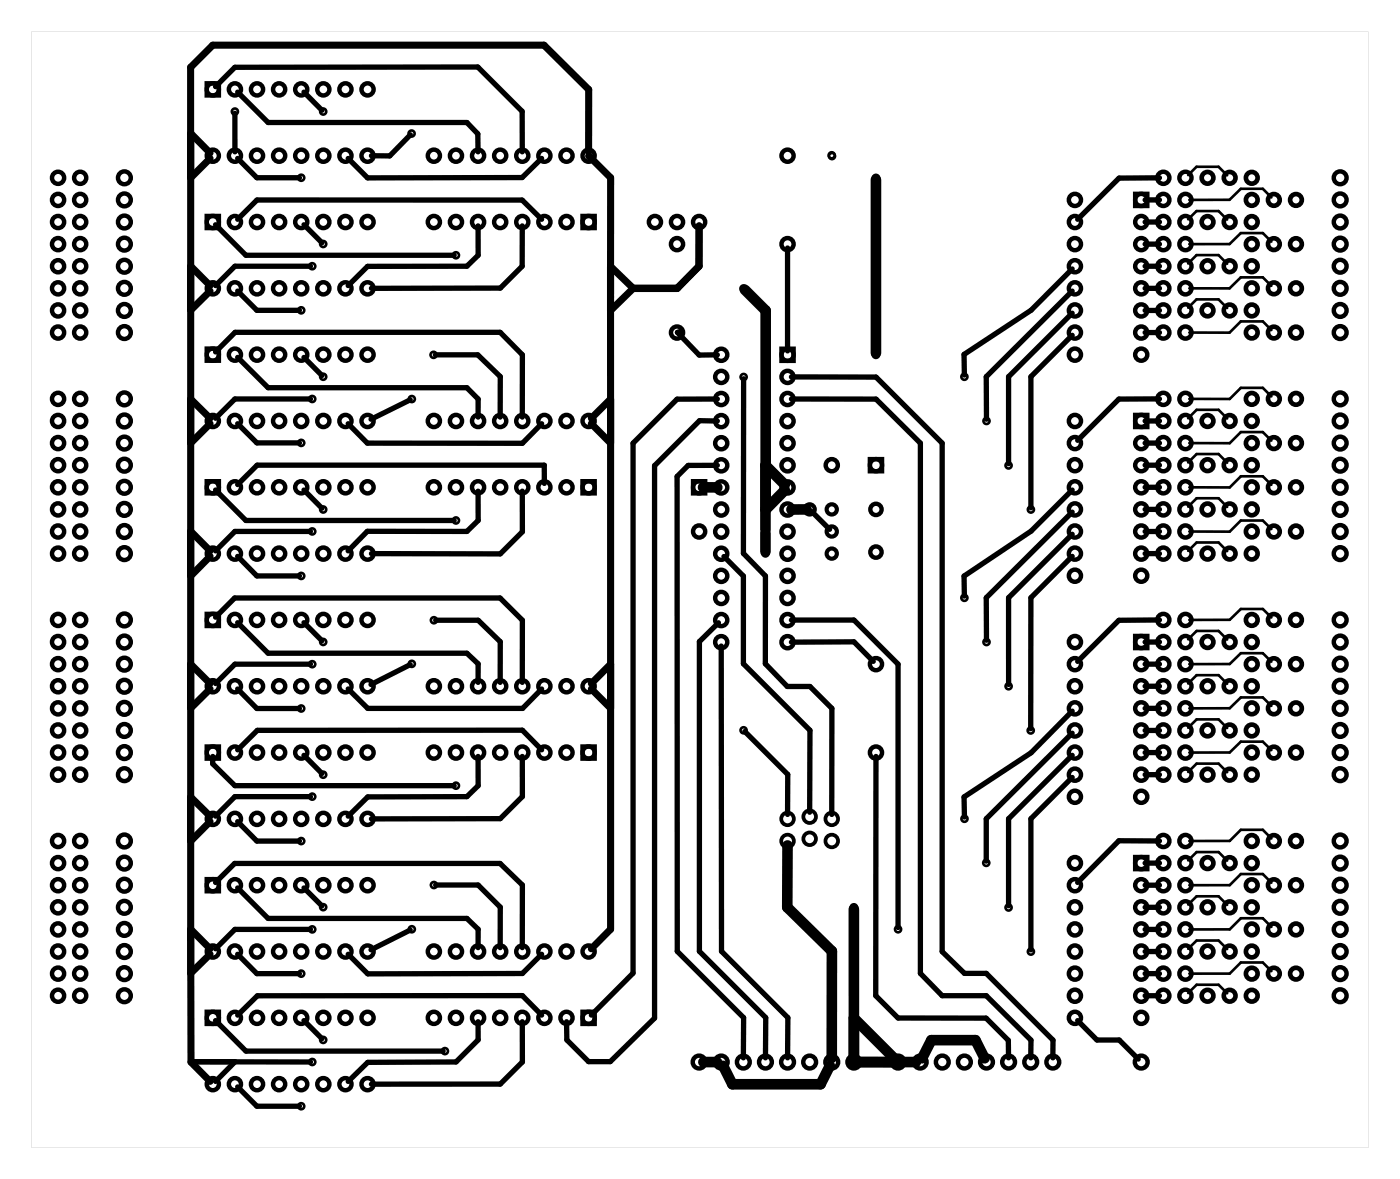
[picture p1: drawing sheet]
<svg xmlns="http://www.w3.org/2000/svg" width="161mm" height="135mm" viewBox="0 0 161 135" stroke-linecap="round" stroke-linejoin="round" font-family="sans-serif">
<path d="M3.6 3.6v128.3h153.6v-128.3zM3.6 3.6h153.6v128.3h-153.6z" fill="#000"/>
<g fill="none" stroke="#000" stroke-width=".51">
<path d="M23.8 9.6h1.4v1.4h-1.4zM23.8 24.8h1.4v1.4h-1.4zM66.9 24.8h1.4v1.4h-1.4zM130.4 22.3h1.4v1.4h-1.4zM23.8 40.1h1.4v1.3h-1.4zM23.8 55.3h1.4v1.4h-1.4zM66.9 55.3h1.4v1.4h-1.4zM79.6 55.3h1.4v1.4h-1.4zM89.8 40.1h1.4v1.4h-1.4zM100 52.8h1.4v1.3h-1.4zM130.4 47.7h1.4v1.4h-1.4zM23.8 70.5h1.4v1.4h-1.4z"/>
<path d="M130.4 73.1h1.4v1.4h-1.4zM23.8 85.8h1.4v1.4h-1.4zM66.9 85.8h1.4v1.4h-1.4zM130.4 98.5h1.4v1.4h-1.4zM23.8 101h1.4v1.4h-1.4zM23.8 116.3h1.4v1.3h-1.4zM66.9 116.3h1.4v1.3h-1.4z"/>
<circle cx="24.5" cy="17.9" r=".7"/>
<circle cx="24.5" cy="10.3" r=".7"/>
<circle cx="27" cy="17.9" r=".7"/>
<circle cx="27" cy="10.3" r=".7"/>
<circle cx="29.5" cy="17.9" r=".7"/>
<circle cx="29.5" cy="10.3" r=".7"/>
<circle cx="32.1" cy="17.9" r=".7"/>
<circle cx="32.1" cy="10.3" r=".7"/>
<circle cx="34.6" cy="17.9" r=".7"/>
<circle cx="34.6" cy="10.3" r=".7"/>
<circle cx="37.2" cy="17.9" r=".7"/>
<circle cx="37.2" cy="10.3" r=".7"/>
<circle cx="39.7" cy="17.9" r=".7"/>
<circle cx="39.7" cy="10.3" r=".7"/>
<circle cx="42.2" cy="17.9" r=".7"/>
<circle cx="42.2" cy="10.3" r=".7"/>
<circle cx="49.9" cy="17.9" r=".7"/>
<circle cx="52.4" cy="17.9" r=".7"/>
<circle cx="54.9" cy="17.9" r=".7"/>
<circle cx="57.5" cy="17.9" r=".7"/>
<circle cx="60" cy="17.9" r=".7"/>
<circle cx="62.6" cy="17.9" r=".7"/>
<circle cx="65.1" cy="17.9" r=".7"/>
<circle cx="67.6" cy="17.9" r=".7"/>
<circle cx="90.5" cy="17.9" r=".7"/>
<circle cx="6.7" cy="35.7" r=".7"/>
<circle cx="6.7" cy="38.2" r=".7"/>
<circle cx="6.7" cy="20.4" r=".7"/>
<circle cx="6.7" cy="23" r=".7"/>
<circle cx="6.7" cy="28.1" r=".7"/>
<circle cx="6.7" cy="33.1" r=".7"/>
<circle cx="6.7" cy="25.5" r=".7"/>
<circle cx="6.7" cy="30.6" r=".7"/>
<circle cx="9.2" cy="35.7" r=".7"/>
<circle cx="9.2" cy="38.2" r=".7"/>
<circle cx="9.2" cy="33.1" r=".7"/>
<circle cx="9.2" cy="30.6" r=".7"/>
<circle cx="9.2" cy="23" r=".7"/>
<circle cx="9.2" cy="25.5" r=".7"/>
<circle cx="9.2" cy="28.1" r=".7"/>
<circle cx="9.2" cy="20.4" r=".7"/>
<circle cx="14.3" cy="35.7" r=".74"/>
<circle cx="14.3" cy="38.2" r=".74"/>
<circle cx="14.3" cy="30.6" r=".74"/>
<circle cx="14.3" cy="33.1" r=".74"/>
<circle cx="14.3" cy="25.5" r=".74"/>
<circle cx="14.3" cy="28.1" r=".74"/>
<circle cx="14.3" cy="20.4" r=".74"/>
<circle cx="14.3" cy="23" r=".74"/>
<circle cx="24.5" cy="33.1" r=".7"/>
<circle cx="24.5" cy="25.5" r=".7"/>
<circle cx="27" cy="33.1" r=".7"/>
<circle cx="27" cy="25.5" r=".7"/>
<circle cx="29.5" cy="33.1" r=".7"/>
<circle cx="29.5" cy="25.5" r=".7"/>
<circle cx="32.1" cy="33.1" r=".7"/>
<circle cx="32.1" cy="25.5" r=".7"/>
<circle cx="34.6" cy="33.1" r=".7"/>
<circle cx="34.6" cy="25.5" r=".7"/>
<circle cx="37.2" cy="33.1" r=".7"/>
<circle cx="37.2" cy="25.5" r=".7"/>
<circle cx="39.7" cy="33.1" r=".7"/>
<circle cx="39.7" cy="25.5" r=".7"/>
<circle cx="42.2" cy="33.1" r=".7"/>
<circle cx="42.2" cy="25.5" r=".7"/>
<circle cx="49.9" cy="25.5" r=".7"/>
<circle cx="52.4" cy="25.5" r=".7"/>
<circle cx="54.9" cy="25.5" r=".7"/>
<circle cx="57.5" cy="25.5" r=".7"/>
<circle cx="60" cy="25.5" r=".7"/>
<circle cx="62.6" cy="25.5" r=".7"/>
<circle cx="65.1" cy="25.5" r=".7"/>
<circle cx="67.6" cy="25.5" r=".7"/>
<circle cx="75.3" cy="25.5" r=".7"/>
<circle cx="77.8" cy="38.2" r=".7"/>
<circle cx="77.8" cy="28.1" r=".7"/>
<circle cx="77.8" cy="25.5" r=".7"/>
<circle cx="80.3" cy="25.5" r=".7"/>
<circle cx="90.5" cy="28.1" r=".7"/>
<circle cx="123.5" cy="23" r=".7"/>
<circle cx="123.5" cy="30.6" r=".7"/>
<circle cx="123.5" cy="38.2" r=".7"/>
<circle cx="123.5" cy="35.7" r=".7"/>
<circle cx="123.5" cy="25.5" r=".7"/>
<circle cx="123.5" cy="28.1" r=".7"/>
<circle cx="123.5" cy="33.1" r=".7"/>
<circle cx="131.1" cy="23" r=".7"/>
<circle cx="131.1" cy="33.1" r=".7"/>
<circle cx="131.1" cy="30.6" r=".7"/>
<circle cx="131.1" cy="38.2" r=".7"/>
<circle cx="131.1" cy="25.5" r=".7"/>
<circle cx="131.1" cy="35.7" r=".7"/>
<circle cx="131.1" cy="28.1" r=".7"/>
<circle cx="133.7" cy="38.2" r=".7"/>
<circle cx="133.7" cy="30.6" r=".7"/>
<circle cx="133.7" cy="33.1" r=".7"/>
<circle cx="133.7" cy="35.7" r=".7"/>
<circle cx="133.7" cy="28.1" r=".7"/>
<circle cx="133.7" cy="25.5" r=".7"/>
<circle cx="133.7" cy="23" r=".7"/>
<circle cx="133.7" cy="20.4" r=".7"/>
<circle cx="136.2" cy="30.6" r=".7"/>
<circle cx="136.2" cy="23" r=".7"/>
<circle cx="136.2" cy="25.5" r=".7"/>
<circle cx="136.2" cy="20.4" r=".7"/>
<circle cx="136.2" cy="33.1" r=".7"/>
<circle cx="136.2" cy="38.2" r=".7"/>
<circle cx="136.2" cy="28.1" r=".7"/>
<circle cx="136.2" cy="35.7" r=".7"/>
<circle cx="154" cy="38.2" r=".74"/>
<circle cx="154" cy="30.6" r=".74"/>
<circle cx="154" cy="33.1" r=".74"/>
<circle cx="154" cy="35.7" r=".74"/>
<circle cx="154" cy="28.1" r=".74"/>
<circle cx="154" cy="25.5" r=".74"/>
<circle cx="154" cy="20.4" r=".74"/>
<circle cx="154" cy="23" r=".74"/>
<circle cx="6.7" cy="53.5" r=".7"/>
<circle cx="6.7" cy="50.9" r=".7"/>
<circle cx="6.7" cy="56" r=".7"/>
<circle cx="6.7" cy="48.4" r=".7"/>
<circle cx="6.7" cy="45.8" r=".7"/>
<circle cx="6.7" cy="58.5" r=".7"/>
<circle cx="9.2" cy="53.5" r=".7"/>
<circle cx="9.2" cy="48.4" r=".7"/>
<circle cx="9.2" cy="50.9" r=".7"/>
<circle cx="9.2" cy="56" r=".7"/>
<circle cx="9.2" cy="45.8" r=".7"/>
<circle cx="9.2" cy="58.5" r=".7"/>
<circle cx="14.3" cy="58.5" r=".74"/>
<circle cx="14.3" cy="56" r=".74"/>
<circle cx="14.3" cy="53.5" r=".74"/>
<circle cx="14.3" cy="50.9" r=".74"/>
<circle cx="14.3" cy="45.8" r=".74"/>
<circle cx="14.3" cy="48.4" r=".74"/>
<circle cx="24.5" cy="48.4" r=".7"/>
<circle cx="24.5" cy="40.8" r=".7"/>
<circle cx="24.5" cy="56" r=".7"/>
<circle cx="27" cy="48.4" r=".7"/>
<circle cx="27" cy="40.8" r=".7"/>
<circle cx="27" cy="56" r=".7"/>
<circle cx="29.5" cy="48.4" r=".7"/>
<circle cx="29.5" cy="40.8" r=".7"/>
<circle cx="29.5" cy="56" r=".7"/>
<circle cx="32.1" cy="48.4" r=".7"/>
<circle cx="32.1" cy="56" r=".7"/>
<circle cx="32.1" cy="40.8" r=".7"/>
<circle cx="34.6" cy="48.4" r=".7"/>
<circle cx="34.6" cy="40.8" r=".7"/>
<circle cx="34.6" cy="56" r=".7"/>
<circle cx="37.2" cy="48.4" r=".7"/>
<circle cx="37.2" cy="40.8" r=".7"/>
<circle cx="37.2" cy="56" r=".7"/>
<circle cx="39.7" cy="48.4" r=".7"/>
<circle cx="39.7" cy="56" r=".7"/>
<circle cx="39.7" cy="40.8" r=".7"/>
<circle cx="42.2" cy="48.4" r=".7"/>
<circle cx="42.2" cy="40.8" r=".7"/>
<circle cx="42.2" cy="56" r=".7"/>
<circle cx="49.9" cy="56" r=".7"/>
<circle cx="49.9" cy="48.4" r=".7"/>
<circle cx="52.4" cy="56" r=".7"/>
<circle cx="52.4" cy="48.4" r=".7"/>
<circle cx="54.9" cy="56" r=".7"/>
<circle cx="54.9" cy="48.4" r=".7"/>
<circle cx="57.5" cy="56" r=".7"/>
<circle cx="57.5" cy="48.4" r=".7"/>
<circle cx="60" cy="56" r=".7"/>
<circle cx="60" cy="48.4" r=".7"/>
<circle cx="62.6" cy="56" r=".7"/>
<circle cx="62.6" cy="48.4" r=".7"/>
<circle cx="65.1" cy="56" r=".7"/>
<circle cx="65.1" cy="48.4" r=".7"/>
<circle cx="67.6" cy="56" r=".7"/>
<circle cx="67.6" cy="48.4" r=".7"/>
<circle cx="80.3" cy="56" r=".7"/>
<circle cx="82.9" cy="40.8" r=".7"/>
<circle cx="82.9" cy="58.5" r=".7"/>
<circle cx="82.9" cy="50.9" r=".7"/>
<circle cx="82.9" cy="48.4" r=".7"/>
<circle cx="82.9" cy="56" r=".7"/>
<circle cx="82.9" cy="53.5" r=".7"/>
<circle cx="82.9" cy="45.8" r=".7"/>
<circle cx="82.9" cy="43.3" r=".7"/>
<circle cx="90.5" cy="40.8" r=".7"/>
<circle cx="90.5" cy="58.5" r=".7"/>
<circle cx="90.5" cy="53.5" r=".7"/>
<circle cx="90.5" cy="50.9" r=".7"/>
<circle cx="90.5" cy="43.3" r=".7"/>
<circle cx="90.5" cy="45.8" r=".7"/>
<circle cx="90.5" cy="48.4" r=".7"/>
<circle cx="90.5" cy="56" r=".7"/>
<circle cx="95.6" cy="53.5" r=".7"/>
<circle cx="100.7" cy="53.5" r=".7"/>
<circle cx="123.5" cy="48.4" r=".7"/>
<circle cx="123.5" cy="53.5" r=".7"/>
<circle cx="123.5" cy="50.9" r=".7"/>
<circle cx="123.5" cy="56" r=".7"/>
<circle cx="123.5" cy="58.5" r=".7"/>
<circle cx="123.5" cy="40.8" r=".7"/>
<circle cx="131.1" cy="48.4" r=".7"/>
<circle cx="131.1" cy="53.5" r=".7"/>
<circle cx="131.1" cy="40.8" r=".7"/>
<circle cx="131.1" cy="56" r=".7"/>
<circle cx="131.1" cy="58.5" r=".7"/>
<circle cx="131.1" cy="50.9" r=".7"/>
<circle cx="133.7" cy="58.5" r=".7"/>
<circle cx="133.7" cy="48.4" r=".7"/>
<circle cx="133.7" cy="50.9" r=".7"/>
<circle cx="133.7" cy="45.8" r=".7"/>
<circle cx="133.7" cy="53.5" r=".7"/>
<circle cx="133.7" cy="56" r=".7"/>
<circle cx="136.2" cy="48.4" r=".7"/>
<circle cx="136.2" cy="58.5" r=".7"/>
<circle cx="136.2" cy="50.9" r=".7"/>
<circle cx="136.2" cy="56" r=".7"/>
<circle cx="136.2" cy="53.5" r=".7"/>
<circle cx="136.2" cy="45.8" r=".7"/>
<circle cx="154" cy="56" r=".74"/>
<circle cx="154" cy="58.5" r=".74"/>
<circle cx="154" cy="50.9" r=".74"/>
<circle cx="154" cy="53.5" r=".74"/>
<circle cx="154" cy="45.8" r=".74"/>
<circle cx="154" cy="48.4" r=".74"/>
<circle cx="6.7" cy="63.6" r=".7"/>
<circle cx="6.7" cy="78.9" r=".7"/>
<circle cx="6.7" cy="71.2" r=".7"/>
<circle cx="6.7" cy="73.8" r=".7"/>
<circle cx="6.7" cy="76.3" r=".7"/>
<circle cx="6.7" cy="61.1" r=".7"/>
<circle cx="9.2" cy="78.9" r=".7"/>
<circle cx="9.2" cy="61.1" r=".7"/>
<circle cx="9.2" cy="71.2" r=".7"/>
<circle cx="9.2" cy="73.8" r=".7"/>
<circle cx="9.2" cy="63.6" r=".7"/>
<circle cx="9.2" cy="76.3" r=".7"/>
<circle cx="14.3" cy="61.1" r=".74"/>
<circle cx="14.3" cy="63.6" r=".74"/>
<circle cx="14.3" cy="76.3" r=".74"/>
<circle cx="14.3" cy="78.9" r=".74"/>
<circle cx="14.3" cy="71.2" r=".74"/>
<circle cx="14.3" cy="73.8" r=".74"/>
<circle cx="24.5" cy="63.6" r=".7"/>
<circle cx="24.5" cy="78.9" r=".7"/>
<circle cx="24.5" cy="71.2" r=".7"/>
<circle cx="27" cy="78.9" r=".7"/>
<circle cx="27" cy="63.6" r=".7"/>
<circle cx="27" cy="71.2" r=".7"/>
<circle cx="29.5" cy="78.9" r=".7"/>
<circle cx="29.5" cy="63.6" r=".7"/>
<circle cx="29.5" cy="71.2" r=".7"/>
<circle cx="32.1" cy="63.6" r=".7"/>
<circle cx="32.1" cy="78.9" r=".7"/>
<circle cx="32.1" cy="71.2" r=".7"/>
<circle cx="34.6" cy="63.6" r=".7"/>
<circle cx="34.6" cy="78.9" r=".7"/>
<circle cx="34.6" cy="71.2" r=".7"/>
<circle cx="37.2" cy="63.6" r=".7"/>
<circle cx="37.2" cy="78.9" r=".7"/>
<circle cx="37.2" cy="71.2" r=".7"/>
<circle cx="39.7" cy="78.9" r=".7"/>
<circle cx="39.7" cy="63.6" r=".7"/>
<circle cx="39.7" cy="71.2" r=".7"/>
<circle cx="42.2" cy="63.6" r=".7"/>
<circle cx="42.2" cy="78.9" r=".7"/>
<circle cx="42.2" cy="71.2" r=".7"/>
<circle cx="49.9" cy="78.9" r=".7"/>
<circle cx="52.4" cy="78.9" r=".7"/>
<circle cx="54.9" cy="78.9" r=".7"/>
<circle cx="57.5" cy="78.9" r=".7"/>
<circle cx="60" cy="78.9" r=".7"/>
<circle cx="62.6" cy="78.9" r=".7"/>
<circle cx="65.1" cy="78.9" r=".7"/>
<circle cx="67.6" cy="78.9" r=".7"/>
<circle cx="80.3" cy="61.1" r=".7"/>
<circle cx="82.9" cy="63.6" r=".7"/>
<circle cx="82.9" cy="68.7" r=".7"/>
<circle cx="82.9" cy="71.2" r=".7"/>
<circle cx="82.9" cy="73.8" r=".7"/>
<circle cx="82.9" cy="66.2" r=".7"/>
<circle cx="82.9" cy="61.1" r=".7"/>
<circle cx="90.5" cy="73.8" r=".7"/>
<circle cx="90.5" cy="63.6" r=".7"/>
<circle cx="90.5" cy="68.7" r=".7"/>
<circle cx="90.5" cy="66.2" r=".7"/>
<circle cx="90.5" cy="71.2" r=".7"/>
<circle cx="90.5" cy="61.1" r=".7"/>
<circle cx="100.7" cy="76.3" r=".7"/>
<circle cx="123.5" cy="73.8" r=".7"/>
<circle cx="123.5" cy="76.3" r=".7"/>
<circle cx="123.5" cy="78.9" r=".7"/>
<circle cx="123.5" cy="61.1" r=".7"/>
<circle cx="123.5" cy="63.6" r=".7"/>
<circle cx="123.5" cy="66.2" r=".7"/>
<circle cx="131.1" cy="73.8" r=".7"/>
<circle cx="131.1" cy="76.3" r=".7"/>
<circle cx="131.1" cy="66.2" r=".7"/>
<circle cx="131.1" cy="78.9" r=".7"/>
<circle cx="131.1" cy="63.6" r=".7"/>
<circle cx="131.1" cy="61.1" r=".7"/>
<circle cx="133.7" cy="71.2" r=".7"/>
<circle cx="133.7" cy="78.9" r=".7"/>
<circle cx="133.7" cy="73.8" r=".7"/>
<circle cx="133.7" cy="63.6" r=".7"/>
<circle cx="133.7" cy="76.3" r=".7"/>
<circle cx="133.7" cy="61.1" r=".7"/>
<circle cx="136.2" cy="78.9" r=".7"/>
<circle cx="136.2" cy="71.2" r=".7"/>
<circle cx="136.2" cy="73.8" r=".7"/>
<circle cx="136.2" cy="63.6" r=".7"/>
<circle cx="136.2" cy="76.3" r=".7"/>
<circle cx="136.2" cy="61.1" r=".7"/>
<circle cx="154" cy="61.1" r=".74"/>
<circle cx="154" cy="63.6" r=".74"/>
<circle cx="154" cy="78.9" r=".74"/>
<circle cx="154" cy="76.3" r=".74"/>
<circle cx="154" cy="71.2" r=".74"/>
<circle cx="154" cy="73.8" r=".74"/>
<circle cx="6.7" cy="99.2" r=".7"/>
<circle cx="6.7" cy="83.9" r=".7"/>
<circle cx="6.7" cy="81.4" r=".7"/>
<circle cx="6.7" cy="89" r=".7"/>
<circle cx="6.7" cy="86.5" r=".7"/>
<circle cx="6.7" cy="96.6" r=".7"/>
<circle cx="9.2" cy="99.2" r=".7"/>
<circle cx="9.2" cy="96.6" r=".7"/>
<circle cx="9.2" cy="89" r=".7"/>
<circle cx="9.2" cy="83.9" r=".7"/>
<circle cx="9.2" cy="86.5" r=".7"/>
<circle cx="9.2" cy="81.4" r=".7"/>
<circle cx="14.3" cy="81.4" r=".74"/>
<circle cx="14.3" cy="86.5" r=".74"/>
<circle cx="14.3" cy="83.9" r=".74"/>
<circle cx="14.3" cy="89" r=".74"/>
<circle cx="14.3" cy="96.6" r=".74"/>
<circle cx="14.3" cy="99.2" r=".74"/>
<circle cx="24.5" cy="94.1" r=".7"/>
<circle cx="24.5" cy="86.5" r=".7"/>
<circle cx="27" cy="94.1" r=".7"/>
<circle cx="27" cy="86.5" r=".7"/>
<circle cx="29.5" cy="94.1" r=".7"/>
<circle cx="29.5" cy="86.5" r=".7"/>
<circle cx="32.1" cy="94.1" r=".7"/>
<circle cx="32.1" cy="86.5" r=".7"/>
<circle cx="34.6" cy="94.1" r=".7"/>
<circle cx="34.6" cy="86.5" r=".7"/>
<circle cx="37.2" cy="94.1" r=".7"/>
<circle cx="37.2" cy="86.5" r=".7"/>
<circle cx="39.7" cy="94.1" r=".7"/>
<circle cx="39.7" cy="86.5" r=".7"/>
<circle cx="42.2" cy="94.1" r=".7"/>
<circle cx="42.2" cy="86.5" r=".7"/>
<circle cx="49.9" cy="86.5" r=".7"/>
<circle cx="52.4" cy="86.5" r=".7"/>
<circle cx="54.9" cy="86.5" r=".7"/>
<circle cx="57.5" cy="86.5" r=".7"/>
<circle cx="60" cy="86.5" r=".7"/>
<circle cx="62.6" cy="86.5" r=".7"/>
<circle cx="65.1" cy="86.5" r=".7"/>
<circle cx="67.6" cy="86.5" r=".7"/>
<circle cx="100.7" cy="86.5" r=".7"/>
<circle cx="123.5" cy="99.2" r=".7"/>
<circle cx="123.5" cy="86.5" r=".7"/>
<circle cx="123.5" cy="89" r=".7"/>
<circle cx="123.5" cy="91.6" r=".7"/>
<circle cx="123.5" cy="81.4" r=".7"/>
<circle cx="123.5" cy="83.9" r=".7"/>
<circle cx="131.1" cy="99.2" r=".7"/>
<circle cx="131.1" cy="83.9" r=".7"/>
<circle cx="131.1" cy="86.5" r=".7"/>
<circle cx="131.1" cy="91.6" r=".7"/>
<circle cx="131.1" cy="81.4" r=".7"/>
<circle cx="131.1" cy="89" r=".7"/>
<circle cx="133.7" cy="83.9" r=".7"/>
<circle cx="133.7" cy="89" r=".7"/>
<circle cx="133.7" cy="99.2" r=".7"/>
<circle cx="133.7" cy="81.4" r=".7"/>
<circle cx="133.7" cy="86.5" r=".7"/>
<circle cx="133.7" cy="96.6" r=".7"/>
<circle cx="136.2" cy="99.2" r=".7"/>
<circle cx="136.2" cy="83.9" r=".7"/>
<circle cx="136.2" cy="89" r=".7"/>
<circle cx="136.2" cy="96.6" r=".7"/>
<circle cx="136.2" cy="81.4" r=".7"/>
<circle cx="136.2" cy="86.5" r=".7"/>
<circle cx="154" cy="81.4" r=".74"/>
<circle cx="154" cy="89" r=".74"/>
<circle cx="154" cy="86.5" r=".74"/>
<circle cx="154" cy="83.9" r=".74"/>
<circle cx="154" cy="96.6" r=".74"/>
<circle cx="154" cy="99.2" r=".74"/>
<circle cx="6.7" cy="111.9" r=".7"/>
<circle cx="6.7" cy="114.4" r=".7"/>
<circle cx="6.7" cy="106.8" r=".7"/>
<circle cx="6.7" cy="109.3" r=".7"/>
<circle cx="6.7" cy="101.7" r=".7"/>
<circle cx="6.7" cy="104.3" r=".7"/>
<circle cx="9.2" cy="114.4" r=".7"/>
<circle cx="9.2" cy="101.7" r=".7"/>
<circle cx="9.2" cy="109.3" r=".7"/>
<circle cx="9.2" cy="111.9" r=".7"/>
<circle cx="9.2" cy="106.8" r=".7"/>
<circle cx="9.2" cy="104.3" r=".7"/>
<circle cx="14.3" cy="114.4" r=".74"/>
<circle cx="14.3" cy="109.3" r=".74"/>
<circle cx="14.3" cy="106.8" r=".74"/>
<circle cx="14.3" cy="111.9" r=".74"/>
<circle cx="14.3" cy="104.3" r=".74"/>
<circle cx="14.3" cy="101.7" r=".74"/>
<circle cx="24.5" cy="109.3" r=".7"/>
<circle cx="24.5" cy="117" r=".7"/>
<circle cx="24.5" cy="101.7" r=".7"/>
<circle cx="27" cy="109.3" r=".7"/>
<circle cx="27" cy="101.7" r=".7"/>
<circle cx="27" cy="117" r=".7"/>
<circle cx="29.5" cy="109.3" r=".7"/>
<circle cx="29.5" cy="101.7" r=".7"/>
<circle cx="29.5" cy="117" r=".7"/>
<circle cx="32.1" cy="109.3" r=".7"/>
<circle cx="32.1" cy="101.7" r=".7"/>
<circle cx="32.1" cy="117" r=".7"/>
<circle cx="34.6" cy="109.3" r=".7"/>
<circle cx="34.6" cy="117" r=".7"/>
<circle cx="34.6" cy="101.7" r=".7"/>
<circle cx="37.2" cy="109.3" r=".7"/>
<circle cx="37.2" cy="117" r=".7"/>
<circle cx="37.2" cy="101.7" r=".7"/>
<circle cx="39.7" cy="109.3" r=".7"/>
<circle cx="39.7" cy="101.7" r=".7"/>
<circle cx="39.7" cy="117" r=".7"/>
<circle cx="42.2" cy="109.3" r=".7"/>
<circle cx="42.2" cy="101.7" r=".7"/>
<circle cx="42.2" cy="117" r=".7"/>
<circle cx="49.9" cy="117" r=".7"/>
<circle cx="49.9" cy="109.3" r=".7"/>
<circle cx="52.4" cy="117" r=".7"/>
<circle cx="52.4" cy="109.3" r=".7"/>
<circle cx="54.9" cy="117" r=".7"/>
<circle cx="54.9" cy="109.3" r=".7"/>
<circle cx="57.5" cy="117" r=".7"/>
<circle cx="57.5" cy="109.3" r=".7"/>
<circle cx="60" cy="117" r=".7"/>
<circle cx="60" cy="109.3" r=".7"/>
<circle cx="62.6" cy="117" r=".7"/>
<circle cx="62.6" cy="109.3" r=".7"/>
<circle cx="65.1" cy="117" r=".7"/>
<circle cx="65.1" cy="109.3" r=".7"/>
<circle cx="67.6" cy="117" r=".7"/>
<circle cx="67.6" cy="109.3" r=".7"/>
<circle cx="123.5" cy="114.4" r=".7"/>
<circle cx="123.5" cy="104.3" r=".7"/>
<circle cx="123.5" cy="101.7" r=".7"/>
<circle cx="123.5" cy="109.3" r=".7"/>
<circle cx="123.5" cy="111.9" r=".7"/>
<circle cx="123.5" cy="117" r=".7"/>
<circle cx="123.5" cy="106.8" r=".7"/>
<circle cx="131.1" cy="114.4" r=".7"/>
<circle cx="131.1" cy="104.3" r=".7"/>
<circle cx="131.1" cy="111.9" r=".7"/>
<circle cx="131.1" cy="106.8" r=".7"/>
<circle cx="131.1" cy="117" r=".7"/>
<circle cx="131.1" cy="109.3" r=".7"/>
<circle cx="131.1" cy="101.7" r=".7"/>
<circle cx="133.7" cy="109.3" r=".7"/>
<circle cx="133.7" cy="106.8" r=".7"/>
<circle cx="133.7" cy="111.9" r=".7"/>
<circle cx="133.7" cy="114.4" r=".7"/>
<circle cx="133.7" cy="101.7" r=".7"/>
<circle cx="133.7" cy="104.3" r=".7"/>
<circle cx="136.2" cy="111.9" r=".7"/>
<circle cx="136.2" cy="114.4" r=".7"/>
<circle cx="136.2" cy="109.3" r=".7"/>
<circle cx="136.2" cy="104.3" r=".7"/>
<circle cx="136.2" cy="101.7" r=".7"/>
<circle cx="136.2" cy="106.8" r=".7"/>
<circle cx="154" cy="109.3" r=".74"/>
<circle cx="154" cy="111.9" r=".74"/>
<circle cx="154" cy="106.8" r=".74"/>
<circle cx="154" cy="114.4" r=".74"/>
<circle cx="154" cy="104.3" r=".74"/>
<circle cx="154" cy="101.7" r=".74"/>
<circle cx="24.5" cy="124.6" r=".7"/>
<circle cx="27" cy="124.6" r=".7"/>
<circle cx="29.5" cy="124.6" r=".7"/>
<circle cx="32.1" cy="124.6" r=".7"/>
<circle cx="34.6" cy="124.6" r=".7"/>
<circle cx="37.2" cy="124.6" r=".7"/>
<circle cx="39.7" cy="124.6" r=".7"/>
<circle cx="42.2" cy="124.6" r=".7"/>
<circle cx="80.3" cy="122" r=".74"/>
<circle cx="82.9" cy="122" r=".74"/>
<circle cx="85.4" cy="122" r=".74"/>
<circle cx="88" cy="122" r=".74"/>
<circle cx="90.5" cy="122" r=".74"/>
<circle cx="93" cy="122" r=".74"/>
<circle cx="95.6" cy="122" r=".74"/>
<circle cx="98.1" cy="122" r=".74"/>
<circle cx="103.2" cy="122" r=".74"/>
<circle cx="105.7" cy="122" r=".74"/>
<circle cx="108.3" cy="122" r=".74"/>
<circle cx="110.8" cy="122" r=".74"/>
<circle cx="113.4" cy="122" r=".74"/>
<circle cx="115.9" cy="122" r=".74"/>
<circle cx="118.4" cy="122" r=".74"/>
<circle cx="121" cy="122" r=".74"/>
<circle cx="131.1" cy="122" r=".74"/>
</g>
<g fill="none" stroke="#000" stroke-width=".3">
<path d="M136.5 30.3l1-1h2.5l1 1M136.5 35.4l1-1h2.5l1 1M136.5 20.1l1-.9h2.5l1 .9M136.5 25.2l1-.9h2.5l1 .9M146.1 32.8l-1-.9h-2.5l-1.3 1.2h-4.6M146.1 27.8l-1-1h-2.5l-1.3 1.2h-4.6M146.1 22.7l-1-1h-2.5l-1.3 1.3h-4.6M146.1 37.9l-1-1h-2.5l-1.3 1.3h-4.6M136.5 48.1l1-1h2.5l1 1M136.5 53.1l1-.9h2.5l1 1M136.5 58.2l1-.9h2.5l1 .9M146.1 55.7l-1-1h-2.5l-1.3 1.3h-4.6"/>
<path d="M146.1 50.6l-1-1h-2.5l-1.3 1.3h-4.6M146.1 45.5l-1-.9h-2.5l-1.3 1.2h-4.6M136.5 63.3l1-1h2.5l1 1M136.5 78.5l1-.9h2.5l1 1M137.5 72.5l-1 1M137.5 72.5h2.5l1 1M146.1 76l-1-.9h-2.5l-1.3 1.2h-4.6M146.1 70.9l-1-.9h-2.5l-1.3 1.2h-4.6M146.1 60.8l-1-1h-2.5l-1.3 1.3h-4.6M136.5 83.6l1-.9h2.5l1 .9M136.5 88.7l1-1h2.5l1 1M136.5 98.9l1-1h2.5l1 1"/>
<path d="M146.1 86.2l-1-1h-2.5l-1.3 1.3h-4.6M146.1 81.1l-1-1h-2.5l-1.3 1.3h-4.6M146.1 96.3l-1-1h-2.5l-1.3 1.3h-4.6M136.5 103.9l1-.9h2.5l1 1M136.5 109l1-.9h2.5l1 .9M136.5 114.1l1-1h2.5l1 1M146.1 111.6l-1-1h-2.5l-1.3 1.3h-4.6M146.1 106.5l-1-1h-2.5l-1.3 1.3h-4.6M146.1 101.4l-1-1h-2.5l-1.3 1.3h-4.6"/>
<circle cx="27" cy="12.8" r=".35"/>
<circle cx="37.1" cy="12.8" r=".35"/>
<circle cx="47.3" cy="15.3" r=".35"/>
<circle cx="95.6" cy="17.8" r=".35"/>
<circle cx="95.6" cy="17.9" r=".35"/>
<circle cx="34.6" cy="35.7" r=".35"/>
<circle cx="34.6" cy="20.4" r=".35"/>
<circle cx="35.9" cy="30.6" r=".35"/>
<circle cx="37.1" cy="28" r=".35"/>
<circle cx="52.4" cy="29.3" r=".35"/>
<circle cx="85.4" cy="33.1" r=".35"/>
<circle cx="100.6" cy="20.4" r=".35"/>
<circle cx="34.6" cy="50.9" r=".35"/>
<circle cx="35.9" cy="45.8" r=".35"/>
<circle cx="37.1" cy="43.3" r=".35"/>
<circle cx="37.1" cy="58.5" r=".35"/>
<circle cx="47.3" cy="45.9" r=".35"/>
<circle cx="49.8" cy="40.8" r=".35"/>
<circle cx="52.4" cy="59.8" r=".35"/>
<circle cx="85.4" cy="43.3" r=".35"/>
<circle cx="100.6" cy="40.8" r=".35"/>
<circle cx="110.8" cy="43.3" r=".35"/>
<circle cx="113.4" cy="48.4" r=".35"/>
<circle cx="115.9" cy="53.5" r=".35"/>
<circle cx="118.5" cy="58.5" r=".35"/>
<circle cx="34.6" cy="66.2" r=".35"/>
<circle cx="35.9" cy="76.3" r=".35"/>
<circle cx="35.9" cy="61.1" r=".35"/>
<circle cx="37.1" cy="73.8" r=".35"/>
<circle cx="47.3" cy="76.3" r=".35"/>
<circle cx="49.9" cy="71.3" r=".35"/>
<circle cx="88" cy="63.6" r=".35"/>
<circle cx="88" cy="61.1" r=".35"/>
<circle cx="110.8" cy="68.7" r=".35"/>
<circle cx="113.4" cy="73.8" r=".35"/>
<circle cx="115.9" cy="78.9" r=".35"/>
<circle cx="34.6" cy="96.6" r=".35"/>
<circle cx="34.6" cy="81.4" r=".35"/>
<circle cx="35.9" cy="91.5" r=".35"/>
<circle cx="37.1" cy="89" r=".35"/>
<circle cx="52.4" cy="90.3" r=".35"/>
<circle cx="85.4" cy="83.9" r=".35"/>
<circle cx="110.8" cy="94.1" r=".35"/>
<circle cx="113.3" cy="99.1" r=".35"/>
<circle cx="118.4" cy="83.9" r=".35"/>
<circle cx="34.6" cy="111.9" r=".35"/>
<circle cx="35.9" cy="106.8" r=".35"/>
<circle cx="37.1" cy="104.2" r=".35"/>
<circle cx="37.1" cy="119.5" r=".35"/>
<circle cx="47.3" cy="106.8" r=".35"/>
<circle cx="49.9" cy="101.7" r=".35"/>
<circle cx="98.1" cy="104.3" r=".35"/>
<circle cx="103.2" cy="106.8" r=".35"/>
<circle cx="115.9" cy="104.3" r=".35"/>
<circle cx="118.5" cy="109.3" r=".35"/>
<circle cx="34.6" cy="127.1" r=".35"/>
<circle cx="35.9" cy="122" r=".35"/>
<circle cx="51.1" cy="120.8" r=".35"/>
</g>
<g fill="none" stroke="#000" stroke-width=".48">
<circle cx="93" cy="58.5" r=".59"/>
<circle cx="95.6" cy="58.5" r=".59"/>
<circle cx="95.6" cy="61.1" r=".59"/>
<circle cx="95.6" cy="63.6" r=".59"/>
</g>
<g fill="none" stroke="#000" stroke-width=".53">
<circle cx="138.8" cy="35.7" r=".67"/>
<circle cx="138.8" cy="25.5" r=".67"/>
<circle cx="138.8" cy="30.6" r=".67"/>
<circle cx="138.8" cy="20.4" r=".67"/>
<circle cx="141.3" cy="30.6" r=".67"/>
<circle cx="141.3" cy="25.5" r=".67"/>
<circle cx="141.3" cy="35.7" r=".67"/>
<circle cx="141.3" cy="20.4" r=".67"/>
<circle cx="143.8" cy="38.2" r=".67"/>
<circle cx="143.8" cy="33.1" r=".67"/>
<circle cx="143.8" cy="28.1" r=".67"/>
<circle cx="143.8" cy="23" r=".67"/>
<circle cx="143.8" cy="35.7" r=".67"/>
<circle cx="143.8" cy="30.6" r=".67"/>
<circle cx="143.8" cy="25.5" r=".67"/>
<circle cx="143.8" cy="20.4" r=".67"/>
<circle cx="146.4" cy="38.2" r=".67"/>
<circle cx="146.4" cy="23" r=".67"/>
<circle cx="146.4" cy="33.1" r=".67"/>
<circle cx="146.4" cy="28.1" r=".67"/>
<circle cx="148.9" cy="33.1" r=".67"/>
<circle cx="148.9" cy="38.2" r=".67"/>
<circle cx="148.9" cy="28.1" r=".67"/>
<circle cx="148.9" cy="23" r=".67"/>
<circle cx="138.8" cy="48.4" r=".67"/>
<circle cx="138.8" cy="53.5" r=".67"/>
<circle cx="138.8" cy="58.5" r=".67"/>
<circle cx="141.3" cy="48.4" r=".67"/>
<circle cx="141.3" cy="53.5" r=".67"/>
<circle cx="141.3" cy="58.5" r=".67"/>
<circle cx="143.8" cy="45.8" r=".67"/>
<circle cx="143.8" cy="50.9" r=".67"/>
<circle cx="143.8" cy="56" r=".67"/>
<circle cx="143.8" cy="48.4" r=".67"/>
<circle cx="143.8" cy="53.5" r=".67"/>
<circle cx="143.8" cy="58.5" r=".67"/>
<circle cx="146.4" cy="50.9" r=".67"/>
<circle cx="146.4" cy="45.8" r=".67"/>
<circle cx="146.4" cy="56" r=".67"/>
<circle cx="148.9" cy="45.8" r=".67"/>
<circle cx="148.9" cy="50.9" r=".67"/>
<circle cx="148.9" cy="56" r=".67"/>
<circle cx="138.8" cy="78.9" r=".67"/>
<circle cx="138.8" cy="63.6" r=".67"/>
<circle cx="138.8" cy="73.8" r=".67"/>
<circle cx="141.3" cy="73.8" r=".67"/>
<circle cx="141.3" cy="78.9" r=".67"/>
<circle cx="141.3" cy="63.6" r=".67"/>
<circle cx="143.8" cy="61.1" r=".67"/>
<circle cx="143.8" cy="76.3" r=".67"/>
<circle cx="143.8" cy="71.2" r=".67"/>
<circle cx="143.8" cy="73.8" r=".67"/>
<circle cx="143.8" cy="78.9" r=".67"/>
<circle cx="143.8" cy="63.6" r=".67"/>
<circle cx="146.4" cy="71.2" r=".67"/>
<circle cx="146.4" cy="76.3" r=".67"/>
<circle cx="146.4" cy="61.1" r=".67"/>
<circle cx="148.9" cy="61.1" r=".67"/>
<circle cx="148.9" cy="71.2" r=".67"/>
<circle cx="148.9" cy="76.3" r=".67"/>
<circle cx="138.8" cy="99.2" r=".67"/>
<circle cx="138.8" cy="83.9" r=".67"/>
<circle cx="138.8" cy="89" r=".67"/>
<circle cx="141.3" cy="99.2" r=".67"/>
<circle cx="141.3" cy="83.9" r=".67"/>
<circle cx="141.3" cy="89" r=".67"/>
<circle cx="143.8" cy="81.4" r=".67"/>
<circle cx="143.8" cy="96.6" r=".67"/>
<circle cx="143.8" cy="86.5" r=".67"/>
<circle cx="143.8" cy="89" r=".67"/>
<circle cx="143.8" cy="99.2" r=".67"/>
<circle cx="143.8" cy="83.9" r=".67"/>
<circle cx="146.4" cy="81.4" r=".67"/>
<circle cx="146.4" cy="86.5" r=".67"/>
<circle cx="146.4" cy="96.6" r=".67"/>
<circle cx="148.9" cy="81.4" r=".67"/>
<circle cx="148.9" cy="96.6" r=".67"/>
<circle cx="148.9" cy="86.5" r=".67"/>
<circle cx="138.8" cy="114.4" r=".67"/>
<circle cx="138.8" cy="104.3" r=".67"/>
<circle cx="138.8" cy="109.3" r=".67"/>
<circle cx="141.3" cy="109.3" r=".67"/>
<circle cx="141.3" cy="114.4" r=".67"/>
<circle cx="141.3" cy="104.3" r=".67"/>
<circle cx="143.8" cy="106.8" r=".67"/>
<circle cx="143.8" cy="101.7" r=".67"/>
<circle cx="143.8" cy="111.9" r=".67"/>
<circle cx="143.8" cy="104.3" r=".67"/>
<circle cx="143.8" cy="114.4" r=".67"/>
<circle cx="143.8" cy="109.3" r=".67"/>
<circle cx="146.4" cy="111.9" r=".67"/>
<circle cx="146.4" cy="101.7" r=".67"/>
<circle cx="146.4" cy="106.8" r=".67"/>
<circle cx="148.9" cy="106.8" r=".67"/>
<circle cx="148.9" cy="101.7" r=".67"/>
<circle cx="148.9" cy="111.9" r=".67"/>
</g>
<g fill="none" stroke="#000" stroke-width=".43">
<circle cx="90.5" cy="96.6" r=".72"/>
<circle cx="90.5" cy="94.1" r=".72"/>
<circle cx="93" cy="96.4" r=".72"/>
<circle cx="93" cy="93.8" r=".72"/>
<circle cx="95.6" cy="96.6" r=".72"/>
<circle cx="95.6" cy="94.1" r=".72"/>
</g>
<g fill="none" stroke="#000" stroke-width=".5">
<circle cx="100.7" cy="58.5" r=".65"/>
<circle cx="100.7" cy="63.4" r=".65"/>
</g>
<path d="M85.6 33.3l2.4 2.4v22.9l2.2-2.3M100.6 20.6v20M80.8 56h1.6M90.2 55.7l-2.2-2.2v7.4M92.7 58.5h-1.8M88 61.3v2.1M90.5 97.1v7.1l5.1 5.1v12.2M98.1 104.5v17.5v-5l5.1 5h-4.6h4.1M80.8 122h1.6M95.4 122.5l-1.1 2.1h-10.1l-1.1-2.1M103.7 122h1.6M113.1 121.6l-1-2.1h-5.1l-1 2.1" fill="none" stroke="#000" stroke-width="1.2"/>
<g fill="none" stroke="#000" stroke-width=".61">
<path d="M24.8 10l2.2-2.3h27.9l5.1 5.1v4.6M27 13v4.4M27.3 18.2l2.2 2.2h4.9M27.3 10.6l3.5 3.5h22.8l1.3 1.3v2M34.9 10.6l2.1 2.1M47.2 15.5l-2.4 2.4h-2.1M62.2 18.2l-2.2 2.2h-17.8l-2.2-2.2M24.8 25.8l3.5 3.5h23.9M27.3 33.4l2.2 2.3h4.9M27.3 25.2l2.2-2.2h30.5l2.2 2.2M34.9 25.8l2.1 2.1M35.7 30.6h-8.7l-2.2 2.2"/>
<path d="M54.9 26v3.3l-1.3 1.3h-11.4l-2.2 2.2M60 26v4.6l-2.5 2.5h-14.8M78.2 38.1l-.4 .1 2.5 2.6h2.1M90.5 28.5v11.8M123.2 33.4l-9.9 9.9M123.2 36l-7.3 7.3v10M123.2 38.5l-4.7 4.8v15M123.2 30.9l-4.7 4.7-7.7 5.1v2.4M131.6 30.6h1.6M131.6 35.7h1.6M131.6 25.5h1.6M131.6 23h1.6"/>
<path d="M131.6 28.1h1.6M131.6 33.1h1.6M131.6 38.2h1.6M133.2 20.4l-4.6 .1-4.8 4.7M24.8 56.3l3.5 3.5h23.9M24.8 40.4l2.2-2.2h30.5l2.5 2.6v7.1M27.3 48.7l2.2 2.2h4.9M27.3 41.1l3.5 3.4h22.8l1.3 1.4v2M34.9 56.3l2.1 2.1M34.9 41.1l2.1 2M35.7 45.8h-8.7l-2.2 2.3M40 48.7l2.2 2.2h17.8l2.2-2.2"/>
<path d="M47.1 45.9l-4.5 2.3M50 40.8h4.9l2.6 2.5v4.6M54.9 56.4v3.4l-1.3 1.3-11.4-.1-2.2 2.3M60 56.4v4.7l-2.5 2.5h-14.8M62.6 55.5l-.1-2.1h-33l-2.2 2.3M82.4 45.8l-4.6 .1-5.1 5v60.9l-4.8 4.8M82.4 48.4l-2-.1-5.2 5.2v63.5l-5.1 5h-2.5l-2.5-2.5v-2.1M82.4 53.5h-3.3l-1.3 1.2v54.6l7.6 7.6v4.6M85.4 43.5v20.1l2.6 2.6-.1 10.1 2.6 2.6h2.6l2.5 2.5v12.2M90.9 45.8l9.8 .1 5.1 5v60.9l2.5 2.6h5l5.2 5.1-.1 2M90.9 43.3h9.8l7.6 7.6v58.4l2.5 2.5h2.5l7.7 7.7v2M93.3 58.8l2 2"/>
<path d="M113.3 43.3l.1 4.9M123.2 58.8l-9.9 9.9M123.2 56.3l-4.7 4.7-7.7 5.2v2.3M128.6 45.9l-4.8 4.7M131.6 53.5h1.6M131.6 48.4h1.6M131.6 50.9h1.6M131.6 58.5h1.6M131.6 56h1.6M133.2 45.8l-4.6 .1M24.8 70.9l2.2-2.2h30.5l2.5 2.6v7.1M27.3 63.9l2.2 2.3h4.9"/>
<path d="M27.3 79.2l2.2 2.2h4.9M27.3 71.5l3.5 3.6h22.8l1.3 1.2v2.1M34.9 71.5l2.1 2.1M35.7 76.3h-8.7l-2.2 2.2M35.7 61.1h-8.7l-2.2 2.2M40 79.2l2.3 2.2h17.7l2.2-2.2M47.1 76.4l-4.5 2.2M50.1 71.3h4.8l2.6 2.4v4.7M82.6 71.6l-2.2 2.1v35.6l7.6 7.6v4.6M82.9 74.2v35.1l7.6 7.6v4.6M83.2 63.9l2.2 2.3v10.1l7.7 7.6-.1 9.4M90.9 73.8l7.2-.1 2.2 2.3"/>
<path d="M90.9 71.2h7.2l5.1 5.1v30.3M113.3 68.7l.1 4.9M123.2 61.4l-7.3 7.3v10M123.2 63.9l-4.7 4.8-.1 15M128.6 71.3l-4.8 4.7M131.6 76.3h1.6M131.6 61.1h1.6M131.6 63.6h1.6M131.6 73.8h1.6M131.6 78.9h1.6M133.2 71.2l-4.6 .1M24.4 86.9v.9l2.6 2.5h25.2"/>
<path d="M27.3 94.4l2.2 2.2h4.9M34.9 86.8l2.1 2.1M35.7 91.5h-8.7l-2.2 2.3M54.9 86.9v3.4l-1.2 1.2-11.4 .1-2.3 2.2M60 86.9v4.6l-2.5 2.6h-14.8M62.2 86.2l-2.2-2.3h-30.4l-2.3 2.3M85.6 84.1l4.9 4.9v4.6M100.7 86.9l-.1 27.5 2.6 2.6h10.1l2.6 2.5v2M123.2 84.2l-9.9 9.9v4.8M123.2 86.8l-7.3 7.3v10M123.2 89.3l-4.7 4.8v15M123.2 81.7l-4.7 4.8-7.7 5.1v2.3"/>
<path d="M128.6 96.6h4.6M128.6 96.6l-4.8 4.8M131.6 81.4h1.6M131.6 99.2h1.6M131.6 83.9h1.6M131.6 86.5h1.6M131.6 89h1.6M24.8 117.3l3.5 3.5h22.6M24.8 101.4l2.2-2.2h30.5l2.5 2.5v7.2M27.3 109.6l2.2 2.3h4.9M27.3 102l3.5 3.5h22.8l1.3 1.3v2.1M34.9 117.3l2.1 2"/>
<path d="M34.9 102l2.1 2.1M35.7 106.8h-8.7l-2.2 2.2M47.1 106.9l-4.5 2.2M50.1 101.7h4.8l2.6 2.5v4.7M54.9 117.4v2.1l-2.5 2.5-10.1 .1-2.3 2.2M60 117.4v4.6l-2.5 2.6h-14.8M62.2 109.6l-2.2 2.3h-17.7l-2.3-2.3M62.2 116.6l-2.2-2.2h-30.4l-2.3 2.2M123.8 117.3l2.2 2.2h2.6l2.2 2.2M131.6 106.8h1.6M131.6 111.9h1.6M131.6 114.4h1.6"/>
<path d="M131.6 101.7h1.6M131.6 109.3h1.6M131.6 104.3h1.6M21.9 122h13.8M27 122l-2.2 2.3M27.3 124.9l2.2 2.2h4.9"/>
</g>
<g fill="none" stroke="#000" stroke-width=".81">
<path d="M21.9 15.3l2.2 2.3M24.1 18.2l-2.2 2.2M67.6 17.4v-7.1l-5.1-5.1h-38.1l-2.5 2.5v104.1l2.2-2.2M68 18.2l-.3-.3 2.5 2.5v86.4l-2.3 2.2M21.9 30.6l2.2 2.2M24.1 33.4l-2.2 2.2M70.2 30.6l2.5 2.5h5.1l2.5-2.5v-4.6v4.6l-2.5 2.5h-5.1l-2.5 2.6M21.9 45.9l2.2 2.2M24.1 48.7l-2.2 2.2M67.9 48.7l2.3 2.2M70.2 45.9l-2.3 2.2M21.9 61l2.2 2.3"/>
<path d="M21.9 76.3l2.2 2.2M24.1 79.2l-2.2 2.2M24.1 63.9l-2.2 2.3M67.9 79.2l2.3 2.2M70.2 76.3l-2.3 2.2M21.9 91.6l2.2 2.2M24.1 94.4l-2.2 2.2M24.1 109l-2.2-2.2v15.2l2.2 2.3"/>
</g>
</svg>
